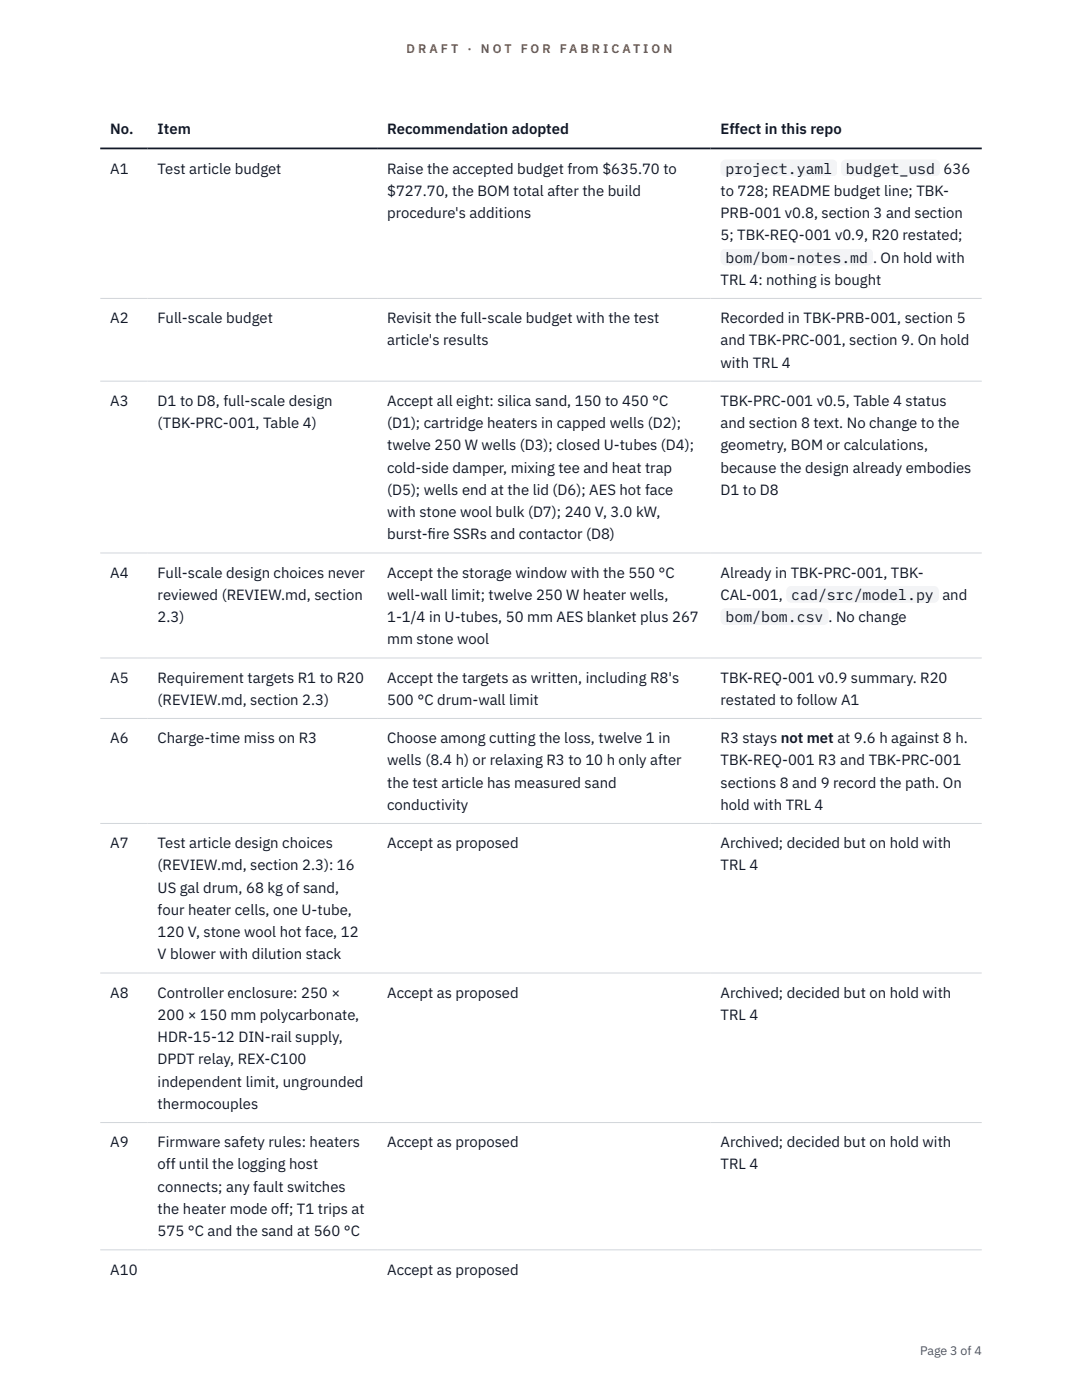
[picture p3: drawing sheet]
<svg xmlns="http://www.w3.org/2000/svg" width="216mm" height="279mm" viewBox="0 0 216 279" stroke-linecap="round" stroke-linejoin="round" font-family="sans-serif">
<defs><g id="words">
<g font-size="3" fill="#111827">
<text x="22" y="26.8">No.</text>
<text x="31.5" y="26.8">Item</text>
<text x="77.3" y="26.8">Recommendation adopted</text>
<text x="143.8" y="26.8">Effect in this repo</text>
<text x="22" y="34.6">A1</text>
<text x="31.5" y="34.6">Test article budget</text>
<text x="77.3" y="34.6">Raise the accepted budget from $635.70 to</text>
<text x="144.8" y="34.6">project.yaml</text>
<text x="168.8" y="34.6">budget_usd</text>
<text x="188.3" y="34.6">636</text>
<text x="77.3" y="39.1">$727.70, the BOM total after the build</text>
<text x="143.8" y="39.1">to 728; README budget line; TBK-</text>
<text x="77.3" y="43.5">procedure's additions</text>
<text x="143.8" y="43.5">PRB-001 v0.8, section 3 and section</text>
<text x="143.8" y="48">5; TBK-REQ-001 v0.9, R20 restated;</text>
<text x="144.8" y="52.4">bom/bom-notes.md . On hold with</text>
<text x="143.8" y="56.9">TRL 4: nothing is bought</text>
<text x="22" y="64.5">A2</text>
<text x="31.5" y="64.5">Full-scale budget</text>
<text x="77.3" y="64.5">Revisit the full-scale budget with the test</text>
<text x="143.8" y="64.5">Recorded in TBK-PRB-001, section 5</text>
<text x="77.3" y="68.9">article's results</text>
<text x="143.8" y="68.9">and TBK-PRC-001, section 9. On hold</text>
<text x="143.8" y="73.4">with TRL 4</text>
<text x="22" y="81">A3</text>
<text x="31.5" y="81">D1 to D8, full-scale design</text>
<text x="77.3" y="81">Accept all eight: silica sand, 150 to 450 °C</text>
<text x="143.8" y="81">TBK-PRC-001 v0.5, Table 4 status</text>
<text x="31.5" y="85.4">(TBK-PRC-001, Table 4)</text>
<text x="77.3" y="85.4">(D1); cartridge heaters in capped wells (D2);</text>
<text x="77.3" y="89.9">twelve 250 W wells (D3); closed U-tubes (D4);</text>
<text x="143.8" y="85.4">and section 8 text. No change to the</text>
<text x="143.8" y="89.9">geometry, BOM or calculations,</text>
<text x="77.3" y="94.3">cold-side damper, mixing tee and heat trap</text>
<text x="143.8" y="94.3">because the design already embodies</text>
<text x="77.3" y="98.8">(D5); wells end at the lid (D6); AES hot face</text>
<text x="143.8" y="98.8">D1 to D8</text>
<text x="77.3" y="103.2">with stone wool bulk (D7); 240 V, 3.0 kW,</text>
<text x="77.3" y="107.7">burst-f</text>
<text x="85.3" y="107.7">ire SSRs and contactor (D8)</text>
<text x="22" y="115.3">A4</text>
<text x="31.5" y="115.3">Full-scale design choices never</text>
<text x="31.5" y="119.7">reviewed (REVIEW.md, section</text>
<text x="77.3" y="115.3">Accept the storage window with the 550 °C</text>
<text x="77.3" y="119.7">well-wall limit; twelve 250 W heater wells,</text>
<text x="143.8" y="115.3">Already in TBK-PRC-001, TBK-</text>
<text x="143.8" y="119.7">CAL-001,</text>
<text x="157.9" y="119.7">cad/src/model.py</text>
<text x="188" y="119.7">and</text>
<text x="31.5" y="124.2">2.3)</text>
<text x="77.3" y="124.2">1-1/4 in U-tubes, 50 mm AES blanket plus 267</text>
<text x="144.8" y="124.2">bom/bom.csv . No change</text>
<text x="77.3" y="128.6">mm stone wool</text>
<text x="22" y="136.2">A5</text>
<text x="31.5" y="136.2">Requirement targets R1 to R20</text>
<text x="77.3" y="136.2">Accept the targets as written, including R8's</text>
<text x="143.8" y="136.2">TBK-REQ-001 v0.9 summary. R20</text>
<text x="31.5" y="140.7">(REVIEW.md, section 2.3)</text>
<text x="77.3" y="140.7">500 °C drum-wall limit</text>
<text x="143.8" y="140.7">restated to follow A1</text>
<text x="22" y="148.3">A6</text>
<text x="31.5" y="148.3">Charge-time miss on R3</text>
<text x="77.3" y="148.3">Choose among cutting the loss, twelve 1 in</text>
<text x="143.8" y="148.3">R3 stays not met at 9.6 h against 8 h.</text>
<text x="77.3" y="152.7">wells (8.4 h) or relaxing R3 to 10 h only after</text>
<text x="143.8" y="152.7">TBK-REQ-001 R3 and TBK-PRC-001</text>
<text x="77.3" y="157.2">the test article has measured sand</text>
<text x="77.3" y="161.6">conductivity</text>
<text x="143.8" y="157.2">sections 8 and 9 record the path. On</text>
<text x="143.8" y="161.6">hold with TRL 4</text>
<text x="22" y="169.3">A7</text>
<text x="31.5" y="169.3">Test article design choices</text>
<text x="31.5" y="173.7">(REVIEW.md, section 2.3): 16</text>
<text x="77.3" y="169.3">Accept as proposed</text>
<text x="143.8" y="169.3">Archived; decided but on hold with</text>
<text x="143.8" y="173.7">TRL 4</text>
<text x="31.5" y="178.1">US gal drum, 68 kg of sand,</text>
<text x="31.5" y="182.6">four heater cells, one U-tube,</text>
<text x="31.5" y="187">120 V, stone wool hot face, 12</text>
<text x="31.5" y="191.5">V blower with dilution stack</text>
<text x="22" y="199.1">A8</text>
<text x="31.5" y="199.1">Controller enclosure: 250 ×</text>
<text x="31.5" y="203.6">200 × 150 mm polycarbonate,</text>
<text x="77.3" y="199.1">Accept as proposed</text>
<text x="143.8" y="199.1">Archived; decided but on hold with</text>
<text x="143.8" y="203.6">TRL 4</text>
<text x="31.5" y="208">HDR-15-12 DIN-rail supply,</text>
<text x="31.5" y="212.4">DPDT relay, REX-C100</text>
<text x="31.5" y="216.9">independent limit, ungrounded</text>
<text x="31.5" y="221.3">thermocouples</text>
<text x="22" y="229">A9</text>
<text x="31.5" y="229">Firmware safety rules: heaters</text>
<text x="31.5" y="233.4">off until the logging host</text>
<text x="77.3" y="229">Accept as proposed</text>
<text x="143.8" y="229">Archived; decided but on hold with</text>
<text x="143.8" y="233.4">TRL 4</text>
<text x="31.5" y="237.8">connects; any fault switches</text>
<text x="31.5" y="242.3">the heater mode off; T1 trips at</text>
<text x="31.5" y="246.7">575 °C and the sand at 560 °C</text>
<text x="22" y="254.4">A10</text>
<text x="77.3" y="254.4">Accept as proposed</text>
</g>
<g font-size="2.5" fill="#b45309">
<text x="81.1" y="10.5">D R A F T</text>
<text x="93.3" y="10.5">·</text>
<text x="95.9" y="10.5">N O T</text>
<text x="103.9" y="10.5">F O R</text>
<text x="111.7" y="10.5">F A B R I C A T I O N</text>
</g>
<text font-size="2.5" fill="#4b5563" x="183.6" y="270.3">Page 3 of 4</text>
</g></defs>
<path d="M20 59.6h175.9M20 76.1h175.9M20 110.4h175.9M20 131.3h175.9M20 143.4h175.9M20 164.3h175.9M20 194.2h175.9M20 224h175.9M20 249.4h175.9" fill="none" stroke="#d1d5db" stroke-width=".2"/>
<path d="M20 29.6h175.9" fill="none" stroke="#111827" stroke-width=".35"/>
<g fill="#f3f4f6">
<path d="M143.8 31.8h23.3v3.4h-23.3z"/>
<path d="M167.8 31.8h19.8v3.4h-19.8z"/>
<path d="M143.8 49.6h30.4v3.4h-30.4z"/>
<path d="M156.9 116.9h30.4v3.4h-30.4z"/>
<path d="M143.8 121.4h21.5v3.3h-21.5z"/>
</g>
<use href="#words"/>
</svg>
